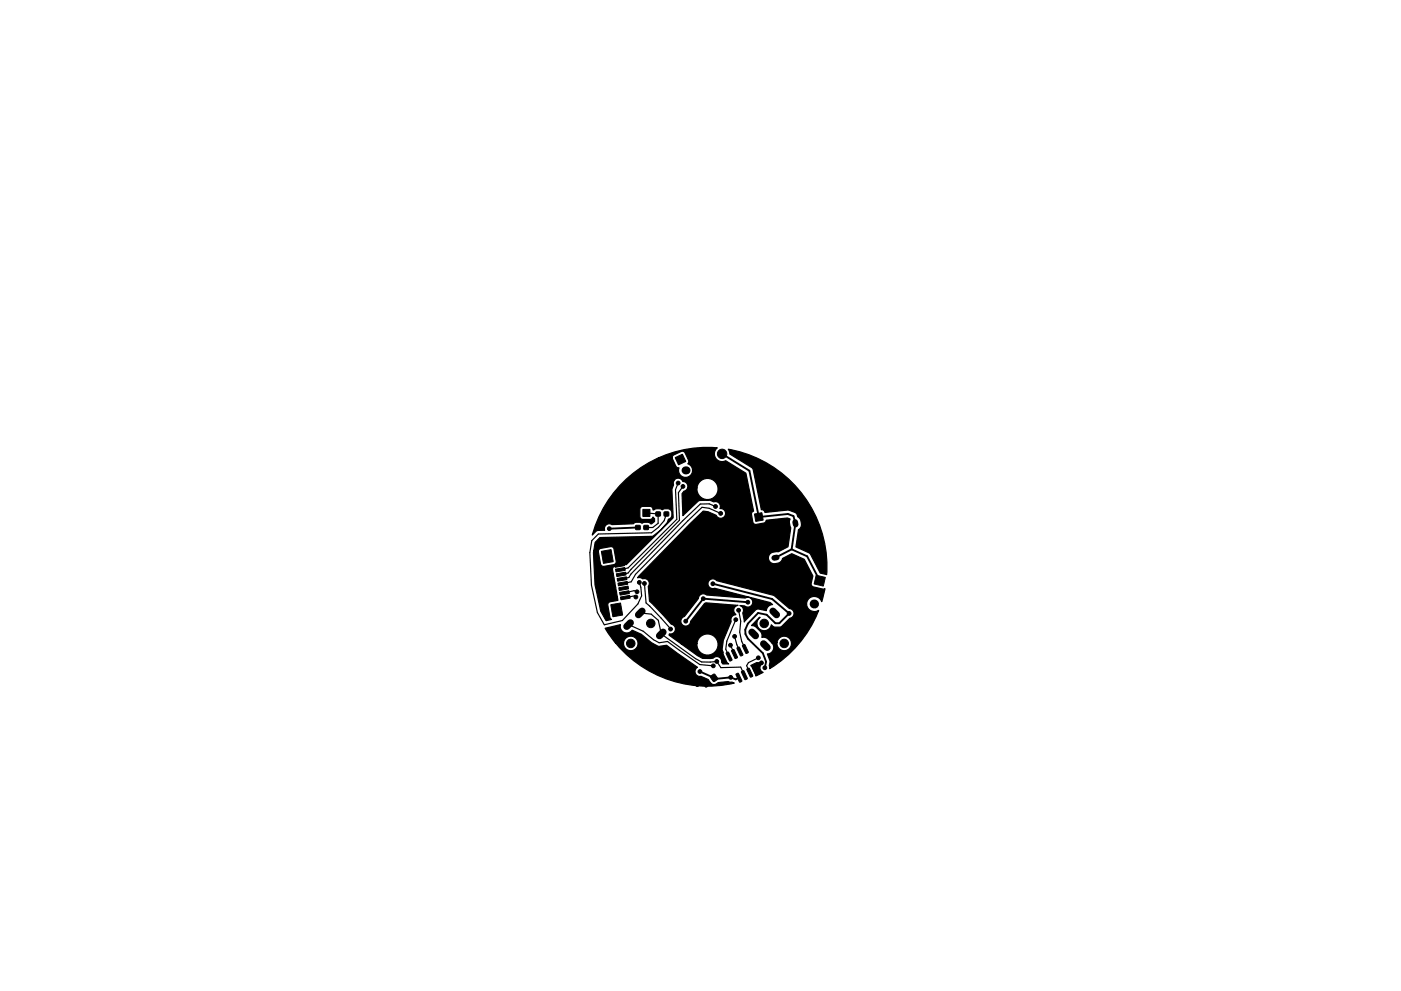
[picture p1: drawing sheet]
<svg xmlns="http://www.w3.org/2000/svg" width="297mm" height="210mm" viewBox="0 0 297 210" stroke-linecap="round" stroke-linejoin="round" font-family="sans-serif">
<path d="M164.7 118.3l-.5 .1M168.6 110.8l.1 .5" fill="none" stroke="#000" stroke-width="1.2"/>
<g fill="#000" stroke="#000" stroke-width=".21">
<path d="M143.1 97.1l1.6-.7 .7 1.5-1.5 .7zM128.5 108.1h1.5v1.5h-1.5zM127.5 117l2.1-.4 .4 2.6-2.1 .3zM130.3 119.8l2-.4 .1 .6-2 .4zM134.8 111.5h.9v.8h-.9zM136.3 108.1h1.5v1.5h-1.5zM136.5 111.5h.9l.1 .8h-.9zM139.1 108.6h.9v.8l-.9 .1zM140.8 108.6h.9l.1 .8-1 .1zM160 109.1l1.5-.3 .3 1.6-1.6 .2zM163.2 115.9l1.5-.2 .3 1-1.6 .3-.1-.2zM166 110.6l.9-.2 .2 .1 .3 1.4-.1 .2-.8 .2-.3-.1z"/>
<path d="M130.5 120.8l2-.4 .1 .6-2 .3zM130.7 121.7l1.9-.3 .1 .6-1.9 .3zM130.8 122.7l2-.3 .1 .6-2 .3zM131 123.7l2-.3 .1 .6-2 .3zM131.2 124.7l2-.3 .1 .5-2 .4zM131.4 125.7l1.9-.4 .1 .6-1.9 .4zM131.5 126.7l2-.4 .1 .6-2 .4zM129.5 128.3l2.1-.4 .4 2.6-2.1 .4zM154 138.5l.5-.1 .7 1.5v.2l-.5 .1zM155.1 138l.5-.1 .7 1.5v.2l-.5 .1zM156.3 137.4l.5-.1 .7 1.6v.1l-.5 .1zM157.4 136.9l.5-.1 .8 1.5-.1 .2-.5 .1z"/>
<path d="M173 122l2 .5-.4 1.9-2-.5zM149 144.6l.8-.4 .7 1.1-.9 .5-.6-.9zM150.7 143.5l.8-.5 .6 1.1-.8 .5-.7-.9zM156.1 143l.5-.1 .7 1.5-.1 .2-.4 .1zM157.2 142.5l.5-.2 .7 1.6v.2h-.5zM158.4 141.9l.5-.1 .7 1.5-.1 .2-.4 .1zM159.5 141.4l.5-.1 .7 1.5v.2l-.5 .1z"/>
<circle cx="148.1" cy="96.3" r="1"/>
<circle cx="153.1" cy="96.3" r="1"/>
<circle cx="129.2" cy="112.2" r=".4"/>
<circle cx="142.6" cy="101.8" r=".4"/>
<circle cx="143.8" cy="102.5" r=".4"/>
<circle cx="144.8" cy="103.2" r=".4"/>
<circle cx="151.7" cy="107.5" r=".4"/>
<circle cx="152.8" cy="108.9" r=".4"/>
<circle cx="157.4" cy="110.3" r=".8"/>
<circle cx="162.4" cy="101" r=".4"/>
<circle cx="172.5" cy="115.2" r=".4"/>
<circle cx="133.7" cy="136.5" r=".9"/>
<circle cx="134.8" cy="126.7" r=".4"/>
<circle cx="135.1" cy="125.6" r=".4"/>
<circle cx="135.6" cy="123.6" r=".4"/>
<circle cx="136.6" cy="123.8" r=".4"/>
<circle cx="138" cy="132.3" r=".9"/>
<circle cx="142.2" cy="133.5" r=".4"/>
<circle cx="145.4" cy="131.8" r=".4"/>
<circle cx="149.1" cy="127" r=".4"/>
<circle cx="151.1" cy="123.8" r=".4"/>
<circle cx="154.9" cy="136.9" r=".4"/>
<circle cx="155.7" cy="135" r=".4"/>
<circle cx="156" cy="131.5" r=".4"/>
<circle cx="156.6" cy="129.5" r=".4"/>
<circle cx="158.6" cy="127.8" r=".4"/>
<circle cx="160.5" cy="122.9" r=".4"/>
<circle cx="160.8" cy="139.6" r=".4"/>
<circle cx="162" cy="132.3" r=".9"/>
<circle cx="166.3" cy="136.5" r=".9"/>
<circle cx="167.3" cy="130.1" r=".4"/>
<circle cx="147.8" cy="145.2" r=".4"/>
<circle cx="148.4" cy="142.5" r=".4"/>
<circle cx="151.2" cy="141.3" r=".4"/>
<circle cx="152" cy="140.3" r=".4"/>
<circle cx="154.9" cy="143.7" r=".4"/>
<circle cx="161.4" cy="140.6" r=".4"/>
<circle cx="162.2" cy="141.7" r=".4"/>
</g>
<path d="M172.6 128.1l.1 .1M173.2 125.7h.1" fill="none" stroke="#000" stroke-width="1.9"/>
<circle cx="145.3" cy="99.8" r=".85" fill="#000"/>
<path d="M131.4 134.4l-.8 .8M133.7 132.1l-.8 .8M135.9 138.8l-.8 .8M136.1 129.7l-.7 .7M140.6 134.1l-.8 .8M159.4 134.1l.8 .8M161.9 136.6l.8 .8M163.9 129.7l.7 .7M164.1 138.8l.8 .8M168.6 134.4l.8 .8" fill="none" stroke="#000" stroke-width="1.5"/>
<g fill="none" stroke="#000" stroke-width=".25">
<path d="M137.1 108.8l2.4 .3v1.9l-1.1 .9h-1.4M141.3 109.1l-.5 1.4-1.2 1.4-1.5 1.1-11.2 .3-1.4 1.4-.4 2.5 .3 7 1.3 5.8 1.4 2.6 3.8-.9 3.3-3.6 .8-1.7-.1-1.8-.4-1M143.8 102.5l-.6 1.4 .3 6.3-10.3 10.3-1.7 .4M144.8 103.2l-1 1.3 .3 5.9-10.9 11.2-1.5 .3M151.7 107.5l-1.3-.6h-1.9l-3.8 3.6-10.9 11.3-.5 .7-1.4 .4M152.8 108.9l-2.5-1.1-1.5-.2-14.1 14.3-.9 1.5-1.7 .4M133.3 132.5l3.1 1.4 2.1 1.8 1.3 .7 1.7-.3 6.9 4.9 2.8 .3M134.8 126.7l-.3-.3-1.9 .4M135.1 125.6l-.7-.3-2 .5M135.7 130l2.4 .3 1.5 1.3 .6 2.9 7.3 5.2 1.3 .7 3.2-.1 .8 1.3 4.2-.1 .8 1.7M136.6 123.8l.4 4.1 3.2 3.2 2 2.4M154.9 136.9l.8 1.9"/>
<path d="M155.7 135l.5 1.8 .7 1.4M156 131.5l-1.9 4.5-.2 1.7 .7 1.6M156.6 129.5l.4 2.3-.2 2.3 .5 2 .7 1.6M160.8 139.6l-2.1 1-.4 .6 .7 1.5"/>
</g>
<path d="M153.1 96.3l5.8 3.6 2 9.8 6.1-.7 1.2 .5 .4 1.5-.8 5.5M135.2 111.9l-6 .3M167.8 116.5l-3.4 1.8M167.8 116.5l3.3 1.5 2.7 5.2M151.1 123.8l12.6 3.3 3.6 3-2.1 2.1h-.8l-1.9-1.8-1.8-.4-2.1 2.3-.6 1.3v.9l.6 1 3.1 3.1 .7 1.8-.2 1.3M158.6 127.8l-9.5-.8-3.7 4.8M148.4 142.5l3 1.3M156.7 143.8l-.7 .3-1.1-.4-3.8 .4" fill="none" stroke="#000" stroke-width=".4"/>
<path d="M132.8 101.6a25 25 0 0 1 6.9-4.5h2.8l.8 1.8 .2 .3 .5 .1-.1 .2a1.49 1.49 0 0 0 1.1 1.8 1.49 1.49 0 0 0 1.8-1.1 1.49 1.49 0 0 0-1-1.8l.2-.6-.7-1.7a.64 .64 0 0 0-.9-.3l-1.6 .8-.3 .5h-2.8a24.9 24.9 0 0 1 12.4-2.1 1.64 1.64 0 0 0-.4 2.2 1.64 1.64 0 0 0 2.2 .6l4.2 2.6 1.7 8a.63 .63 0 0 0-.5 .8l.3 1.7 .3 .3 .3 .1 1.8-.4 .4-.5 4.5-.5 .6 .2-.1 .6 .3 1.3-.6 4-2.1 1.1-.3-.1a1.56 1.56 0 0 0-1.8 1.1 1.34 1.34 0 0 0 .6 1.3 1.34 1.34 0 0 0 1.5 .1l.6-.3 .3-.7 2-1 2.6 1.2 1.8 3.5-.3 1.6 .1 .4 .4 .3 1.9 .5 .5-.1-.7 2.8a1.63 1.63 0 0 0-2.2-1.1 1.63 1.63 0 0 0-.8 2.3 1.63 1.63 0 0 0 2.4 .6 25 25 0 0 1-10.4 12.4v-1.7l-.5-1.4a1.38 1.38 0 0 0 1.3-.9 1.38 1.38 0 0 0-.4-1.5h1.1v.3a1.54 1.54 0 0 0 2.4 1.1 1.54 1.54 0 0 0 0-2.6 1.54 1.54 0 0 0-2.4 1.2h-1.1l-1.2-1.1-.9-.1 .1-.6-.4-.6-1-1-.9-.3 1.7-1.7h.2a1.54 1.54 0 0 0 0 2.6 1.54 1.54 0 0 0 2.3-1l.7 .5 1.4-.1 1.9-1.8a1.04 1.04 0 0 0 .8-1.1 1.04 1.04 0 0 0-.9-1l-3.4-2.8-12.1-3.1a1.04 1.04 0 0 0-1.3-.2 1.04 1.04 0 0 0-.4 1.3 1.04 1.04 0 0 0 1.3 .5l11.8 3 .5 .5a1.37 1.37 0 0 0-1.3 1.3l-1.6-.4-.5 .1-2.6 2.7-.3-2a1.04 1.04 0 0 0-.6-1.5l1 .1a1.04 1.04 0 0 0 1.7-.8 1.04 1.04 0 0 0-1.6-.9l-8.2-.7a1.04 1.04 0 0 0-1.1-.1 1.04 1.04 0 0 0-.6 .9l-3 3.8a1.04 1.04 0 0 0-.3 1.8 1.04 1.04 0 0 0 1.6-.8l3-3.8 .3-.1 6.8 .5-.2 .1a1.12 1.12 0 0 0-.3 1.9 1.03 1.03 0 0 0-1 1.4l-1.6 4-.3 1.9 .3 1.2 .8 1.7 .3 .2-1.3 .1-.2-.4a1.03 1.03 0 0 0-.6-1.1 1.03 1.03 0 0 0-1.2 .3h-2.2l-1.1-.6-3.6-2.6h3.5v.5a2.25 2.25 0 0 0 3.4 1.7 2.25 2.25 0 0 0 0-3.9 2.25 2.25 0 0 0-3.4 1.7h-3.5l-2.5-1.8 .1-.2a1.04 1.04 0 0 0 1.3-.8 1.04 1.04 0 0 0-.9-1.3l-4.6-4.8-.3-3.2a1.08 1.08 0 0 0 0-1.3 1.08 1.08 0 0 0-1.2-.3l-.5-.3-.5 .1 11.2-11.6 2.7-2.6 1 .2 1.8 .8a1.04 1.04 0 0 0 1.8 0 1.04 1.04 0 0 0-1.1-1.5 1.03 1.03 0 0 0-.1-1.1 1.03 1.03 0 0 0-1.2-.3l-.9-.4-2.2 .1-3.4 3.2-.2-4.6 1.2-1.3h2a2.25 2.25 0 0 0 3 2.4 2.25 2.25 0 0 0 .7-3.8 2.25 2.25 0 0 0-3.6 1l-.1 .4h-2a1.03 1.03 0 0 0-1-1.3 1.04 1.04 0 0 0-1.4-.7 1.04 1.04 0 0 0-.6 1.4l-.3 1 .2 6-9.9 9.9-2.4 .3a.64 .64 0 0 0-.5 .8l1.1 6.5-1.6 .3-.4 .2-.1 .5 .4 2.6 .3 .4-1.1 .3-1.1-2-1.2-5.6-.3-7.1h1l.4 2.6 .3 .5 .5 .1 2-.4a.64 .64 0 0 0 .5-.7l-.4-2.6-.4-.5-2.4 .3-.4 .3-.1 .4h-1l.3-1.9 1-1 11.1-.3 1.9-1.4 1.3-1.5 .2-.8a.87 .87 0 0 0 .7-.8 1.1 1.1 0 0 0-.2-1.1 1.1 1.1 0 0 0-1.2-.3l-.6 .3-.6-.3-.7 .1-.5 .2-.2-.1a.64 .64 0 0 0-.6-.7h-1.5l-.5 .2-.1 .5v1.5a.64 .64 0 0 0 .6 .6h1.6l.6-.5 .3 .3v.7l-.7 .5-.6-.4h-1l-.4 .2-.4-.2h-.7l-.7 .3-4.6 .2a1.04 1.04 0 0 0-1.2 .1 1.04 1.04 0 0 0-.3 1.1l-1.6 .1-1 .9a25.3 25.3 0 0 1 7.2-11.9zM154.4 95.3a25.3 25.3 0 0 1 20.9 26.6l-1.4-.3-2.2-4.2-2.9-1.4 .6-3.7a1.56 1.56 0 0 0 .4-2l-.7-.7-.3-.7-1.6-.7-5 .5a.64 .64 0 0 0-.8-.6l-1.7-8.6-.3-.3-4.7-2.9zM128.3 133.3l3.3-.8a1.4 1.4 0 0 0 .7 1.7 1.4 1.4 0 0 0 1.7-.5l2 .9 2.1 1.7 1.3 .8 1.9-.2 6.6 4.7a1.04 1.04 0 0 0-.5 1.3 1.04 1.04 0 0 0 1.2 .6l1.6 .7 .4 .5a.92 .92 0 0 0 1.3 .4l.4-.3 2.1-.2 1.3 .3a25.2 25.2 0 0 1-25.2-8.5h1.7a1.54 1.54 0 0 0 2.1 1.6 1.54 1.54 0 0 0 .5-2.6 1.54 1.54 0 0 0-2.5 .7l-.1 .3h-1.7zM159.2 141.2l1.3-.6h.6l.4-.3v.6a1.03 1.03 0 0 0 .3 1.8l-1.6 .7z" fill="#000" stroke="#000" stroke-width=".25"/>
</svg>
